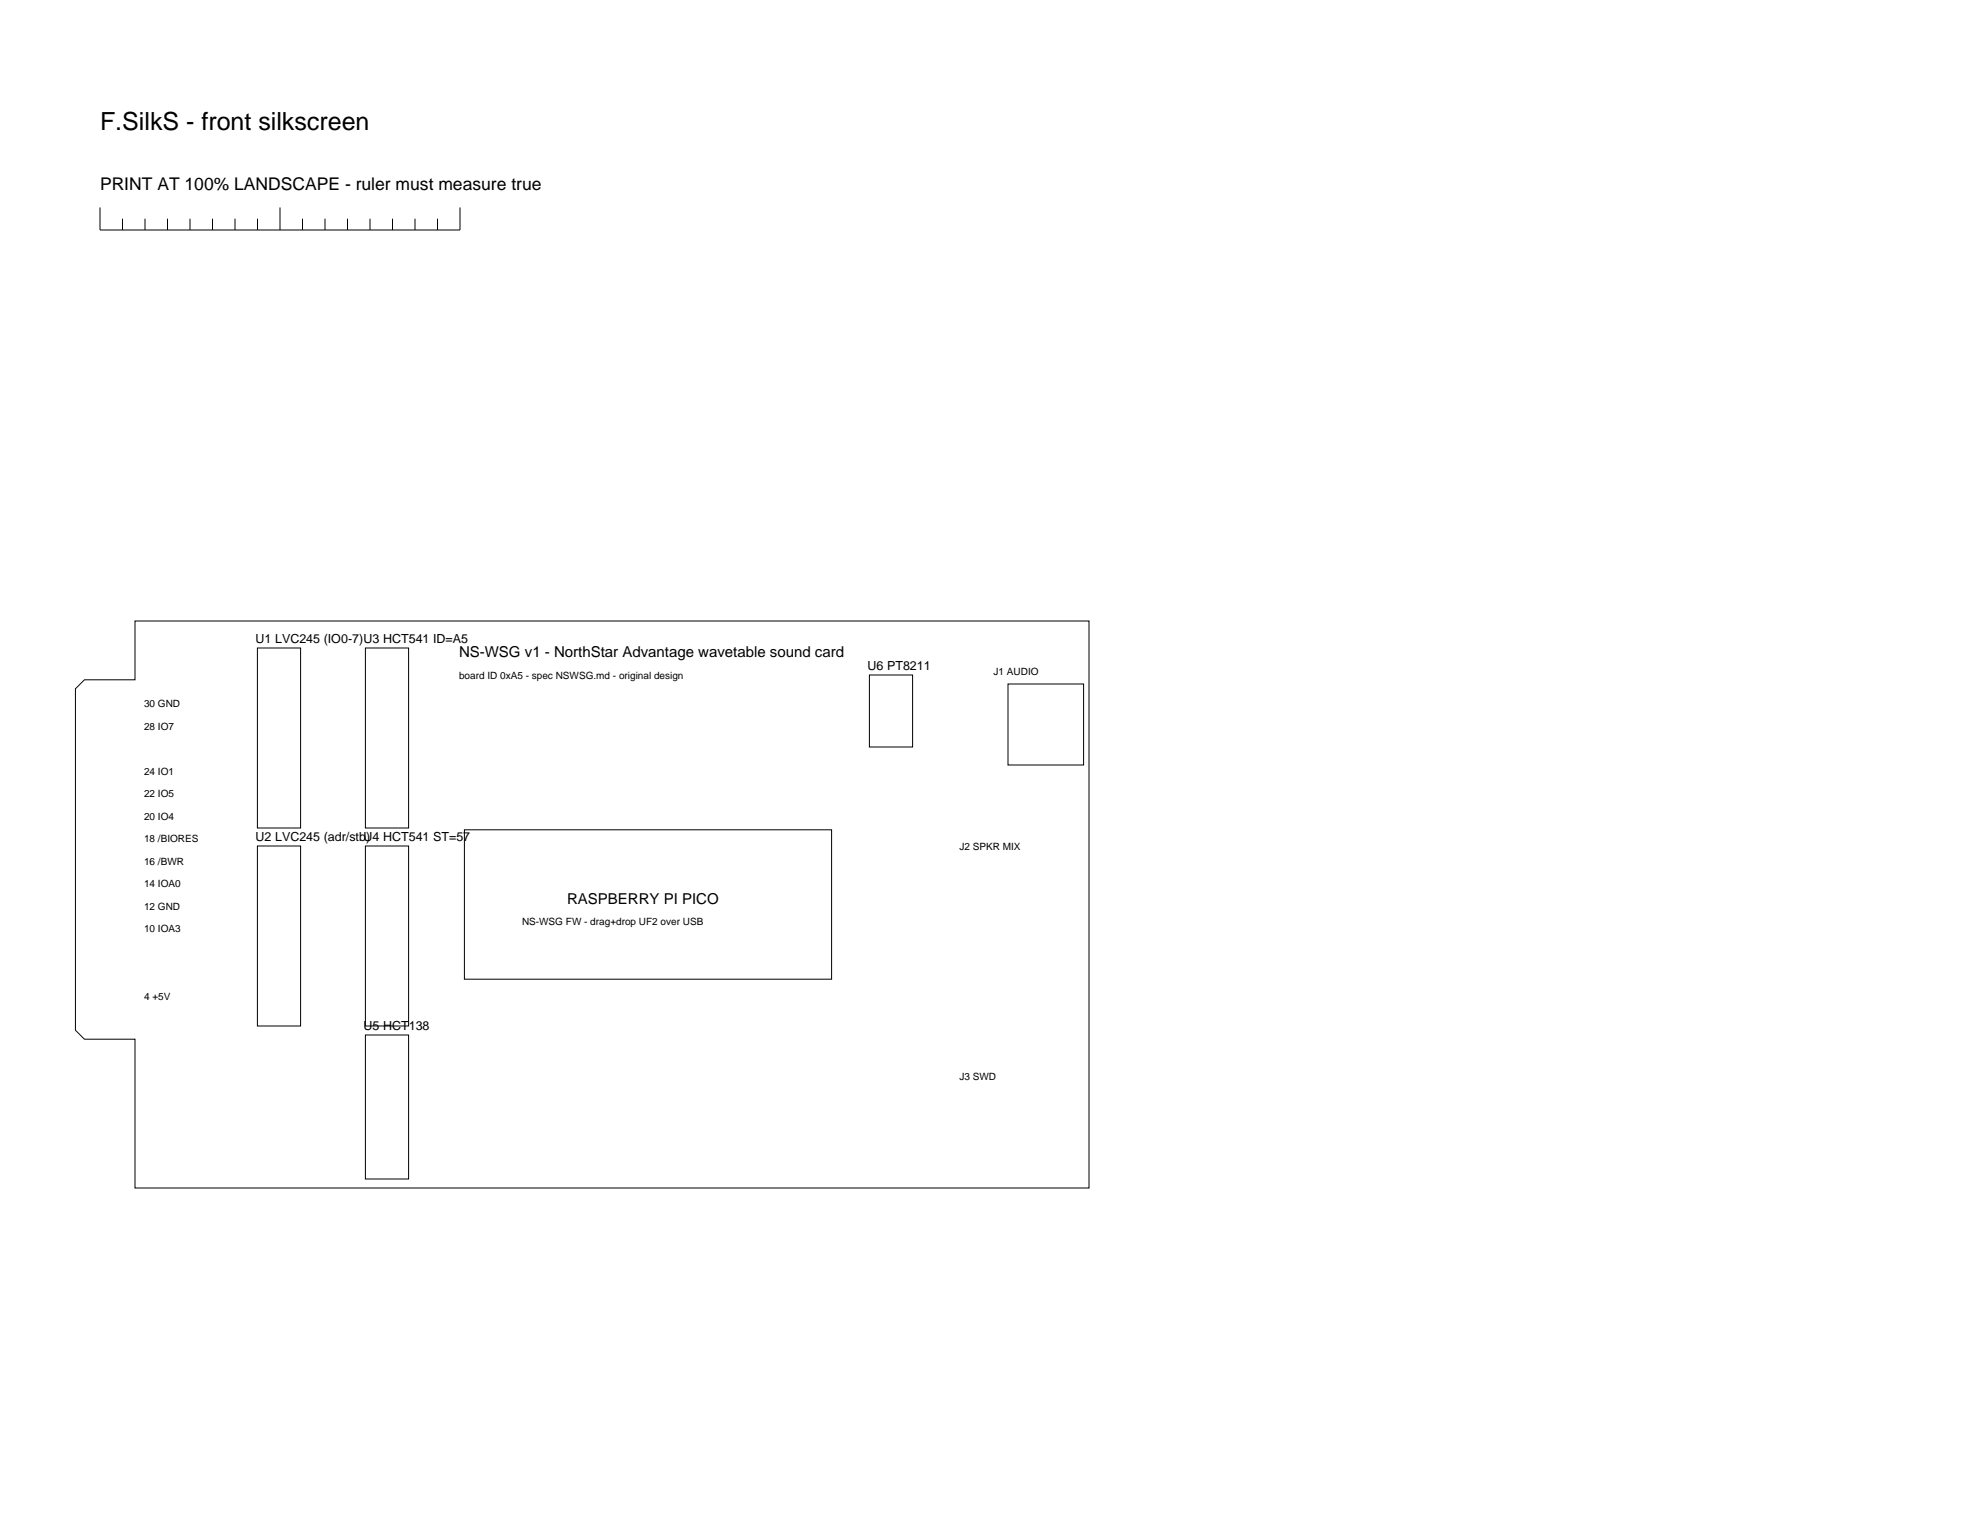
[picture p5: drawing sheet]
<svg xmlns="http://www.w3.org/2000/svg" width="279mm" height="216mm" viewBox="0 0 279 216" stroke-linecap="round" stroke-linejoin="round" font-family="sans-serif">
<defs><g id="words">
<text font-size="3.5" x="14.1" y="18.3">F.SilkS - front silkscreen</text>
<text font-size="2.5" x="14.1" y="26.8">PRINT AT 100% LANDSCAPE - ruler must measure true</text>
<g font-size="2.1">
<text x="64.8" y="92.7">NS-WSG v1 - NorthStar Advantage wavetable sound card</text>
<text x="80" y="127.5">RASPBERRY PI PICO</text>
</g>
<g font-size="1.8">
<text x="36.1" y="90.7">U1 LVC245 (IO0-7)U3 HCT541 ID=A5</text>
<text x="122.4" y="94.5">U6 PT8211</text>
<text x="36.1" y="118.6">U2 LVC245 (adr/stb)</text>
<text x="51.3" y="118.6">U4 HCT541 ST=57</text>
<text x="51.3" y="145.3">U5 HCT138</text>
</g>
<g font-size="1.4">
<text x="64.8" y="95.8">board ID 0xA5 - spec NSWSG.md - original design</text>
<text x="140.2" y="95.2">J1 AUDIO</text>
<text x="20.3" y="99.8">30 GND</text>
<text x="20.3" y="103">28 IO7</text>
<text x="20.3" y="112.5">22 IO5</text>
<text x="20.3" y="109.3">24 IO1</text>
<text x="20.3" y="118.9">18 /BIORES</text>
<text x="20.3" y="115.7">20 IO4</text>
<text x="135.4" y="119.9">J2 SPKR MIX</text>
<text x="20.3" y="125.2">14 IOA0</text>
<text x="20.3" y="122">16 /BWR</text>
<text x="20.3" y="131.6">10 IOA3</text>
<text x="20.3" y="128.4">12 GND</text>
<text x="73.7" y="130.6">NS-WSG FW - drag+drop UF2 over USB</text>
<text x="20.3" y="141.1">4 +5V</text>
<text x="135.4" y="152.4">J3 SWD</text>
</g>
</g></defs>
<g fill="none" stroke="#000" stroke-width=".14">
<path d="M14.1 29.3v3.2h50.8v-3.2M17.3 30.9v1.6M20.5 30.9v1.6M23.6 30.9v1.6M26.8 30.9v1.6M30 30.9v1.6M33.2 30.9v1.6M36.3 30.9v1.6M39.5 29.3v3.2M42.7 30.9v1.6M45.9 30.9v1.6M49 30.9v1.6"/>
<path d="M52.2 30.9v1.6M55.4 30.9v1.6M58.6 30.9v1.6M61.7 30.9v1.6M19 87.6h134.7v80h-134.7v-21h-7.1l-1.3-1.2v-48.2l1.3-1.3h7.1zM36.3 91.4h6.1v25.4h-6.1zM51.6 91.4h6.1v25.4h-6.1zM122.7 95.2h6.1v10.2h-6.1zM142.2 96.5h10.7v11.4h-10.7zM36.3 119.4h6.1v25.4h-6.1zM51.6 119.4h6.1v25.4h-6.1zM65.5 117.1h51.8v21.1h-51.8z"/>
<path d="M51.6 146h6.1v20.4h-6.1z"/>
</g>
<use href="#words"/>
</svg>
